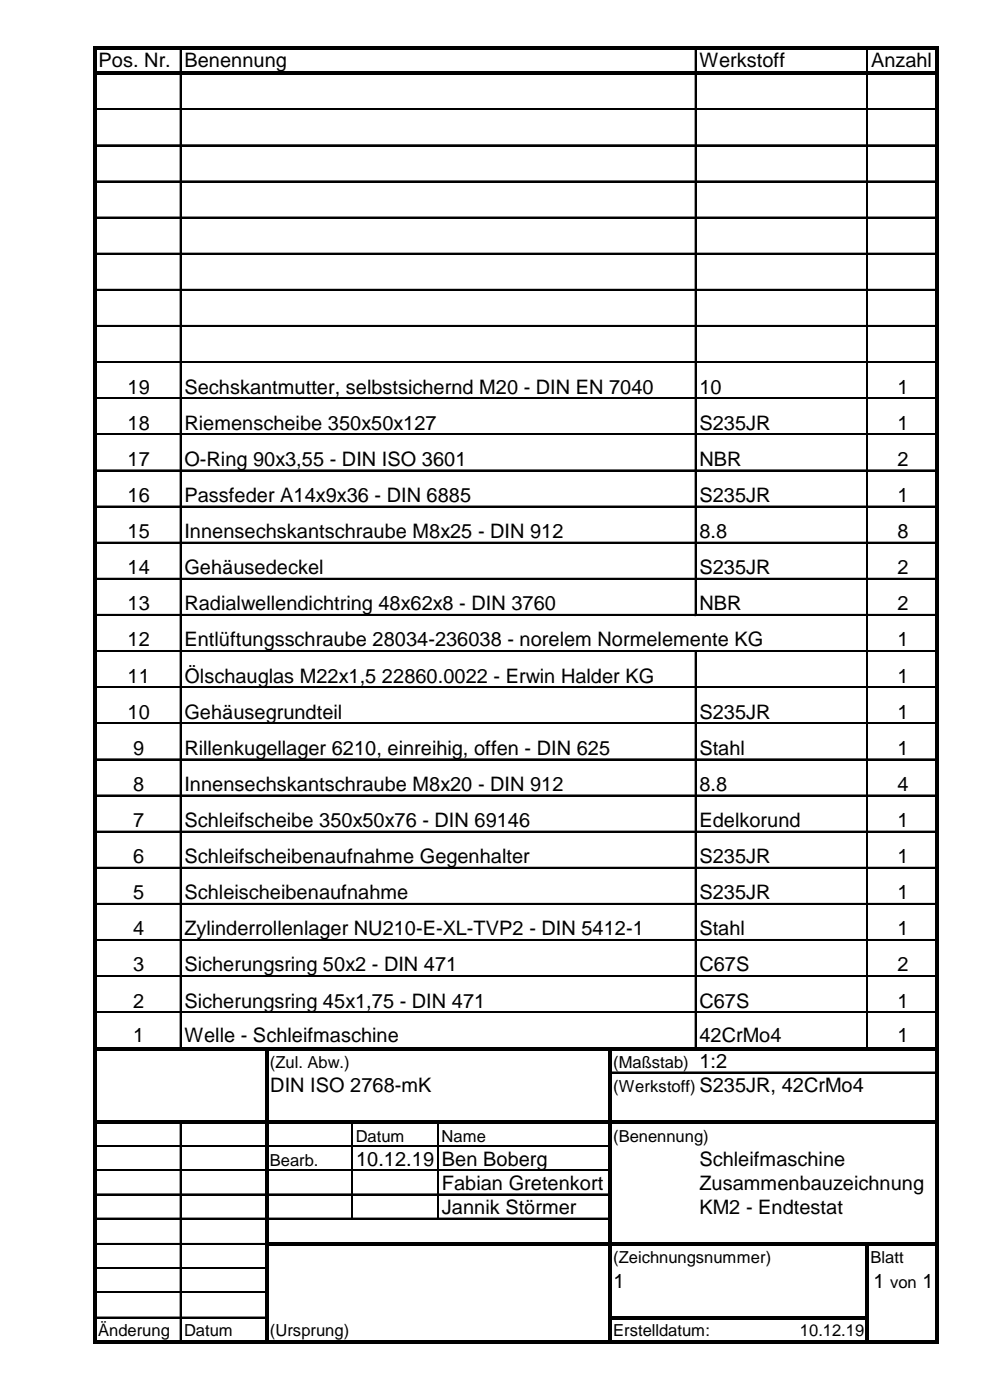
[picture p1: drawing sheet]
<svg xmlns="http://www.w3.org/2000/svg" width="210mm" height="297mm" viewBox="0 0 210 297" stroke-linecap="round" stroke-linejoin="round" font-family="sans-serif">
<defs><g id="words">
<g font-size="4.2">
<text x="20.9" y="14.2">Pos. Nr.</text>
<text x="39.1" y="14.2">Benennung</text>
<text x="148.4" y="14.2">Werkstoff</text>
<text x="184.8" y="14.2">Anzahl</text>
<text x="27.1" y="83.5">19</text>
<text x="39.1" y="83.5">Sechskantmutter, selbstsichernd M20 - DIN EN 7040</text>
<text x="148.4" y="83.5">10</text>
<text x="190.4" y="83.5">1</text>
<text x="27.1" y="91.2">18</text>
<text x="39.1" y="91.2">Riemenscheibe 350x50x127</text>
<text x="148.4" y="91.2">S235JR</text>
<text x="190.4" y="91.2">1</text>
<text x="27.1" y="98.8">17</text>
<text x="39.1" y="98.8">O-Ring 90x3,55 - DIN ISO 3601</text>
<text x="148.4" y="98.8">NBR</text>
<text x="190.4" y="98.8">2</text>
<text x="27.1" y="106.5">16</text>
<text x="39.1" y="106.5">Passfeder A14x9x36 - DIN 6885</text>
<text x="148.4" y="106.5">S235JR</text>
<text x="190.4" y="106.5">1</text>
<text x="27.1" y="114.1">15</text>
<text x="39.1" y="114.1">Innensechskantschraube M8x25 - DIN 912</text>
<text x="148.4" y="114.1">8.8</text>
<text x="190.4" y="114.1">8</text>
<text x="27.1" y="121.8">14</text>
<text x="39.1" y="121.8">Gehäusedeckel</text>
<text x="148.4" y="121.8">S235JR</text>
<text x="190.4" y="121.8">2</text>
<text x="27.1" y="129.5">13</text>
<text x="39.1" y="129.5">Radialwellendichtring 48x62x8 - DIN 3760</text>
<text x="148.4" y="129.5">NBR</text>
<text x="190.4" y="129.5">2</text>
<text x="27.1" y="137.1">12</text>
<text x="39.1" y="137.1">Entlüftungsschraube 28034-236038 - norelem Normelemente KG</text>
<text x="190.4" y="137.1">1</text>
<text x="27.1" y="144.8">11</text>
<text x="39.1" y="144.8">Ölschauglas M22x1,5 22860.0022 - Erwin Halder KG</text>
<text x="190.4" y="144.8">1</text>
<text x="27.1" y="152.5">10</text>
<text x="39.1" y="152.5">Gehäusegrundteil</text>
<text x="148.4" y="152.5">S235JR</text>
<text x="190.4" y="152.5">1</text>
<text x="28.2" y="160.1">9</text>
<text x="39.1" y="160.1">Rillenkugellager 6210, einreihig, offen - DIN 625</text>
<text x="148.4" y="160.1">Stahl</text>
<text x="190.4" y="160.1">1</text>
<text x="28.2" y="167.8">8</text>
<text x="39.1" y="167.8">Innensechskantschraube M8x20 - DIN 912</text>
<text x="148.4" y="167.8">8.8</text>
<text x="190.4" y="167.8">4</text>
<text x="28.2" y="175.5">7</text>
<text x="39.1" y="175.5">Schleifscheibe 350x50x76 - DIN 69146</text>
<text x="148.4" y="175.5">Edelkorund</text>
<text x="190.4" y="175.5">1</text>
<text x="28.2" y="183.1">6</text>
<text x="39.1" y="183.1">Schleifscheibenaufnahme Gegenhalter</text>
<text x="148.4" y="183.1">S235JR</text>
<text x="190.4" y="183.1">1</text>
<text x="28.2" y="190.8">5</text>
<text x="39.1" y="190.8">Schleischeibenaufnahme</text>
<text x="148.4" y="190.8">S235JR</text>
<text x="190.4" y="190.8">1</text>
<text x="28.2" y="198.4">4</text>
<text x="39.1" y="198.4">Zylinderrollenlager NU210-E-XL-TVP2 - DIN 5412-1</text>
<text x="148.4" y="198.4">Stahl</text>
<text x="190.4" y="198.4">1</text>
<text x="28.2" y="206.1">3</text>
<text x="39.1" y="206.1">Sicherungsring 50x2 - DIN 471</text>
<text x="148.4" y="206.1">C67S</text>
<text x="190.4" y="206.1">2</text>
<text x="28.2" y="213.8">2</text>
<text x="39.1" y="213.8">Sicherungsring 45x1,75 - DIN 471</text>
<text x="148.4" y="213.8">C67S</text>
<text x="190.4" y="213.8">1</text>
<text x="28.2" y="221.1">1</text>
<text x="39.1" y="221.1">Welle - Schleifmaschine</text>
<text x="148.4" y="221.1">42CrMo4</text>
<text x="190.4" y="221.1">1</text>
<text x="148.4" y="226.6">1:2</text>
<text x="57.3" y="231.7">DIN ISO 2768-mK</text>
<text x="148.4" y="231.7">S235JR, 42CrMo4</text>
<text x="75.5" y="247.3">10.12.19</text>
<text x="93.8" y="247.3">Ben Boberg</text>
<text x="148.4" y="247.3">Schleifmaschine</text>
<text x="93.8" y="252.4">Fabian Gretenkort</text>
<text x="93.8" y="257.5">Jannik Störmer</text>
<text x="148.4" y="252.4">Zusammenbauzeichnung</text>
<text x="148.4" y="257.5">KM2 - Endtestat</text>
<text x="130.2" y="273.2">1</text>
<text x="185.3" y="273.2">1</text>
<text x="195.7" y="273.2">1</text>
</g>
<g font-size="3.5">
<text x="57.3" y="226.6">(Zul. Abw.)</text>
<text x="130.1" y="226.6">(Maßstab)</text>
<text x="130.1" y="231.7">(Werkstoff)</text>
<text x="75.5" y="242.2">Datum</text>
<text x="93.7" y="242.2">Name</text>
<text x="130.1" y="242.2">(Benennung)</text>
<text x="57.3" y="247.3">Bearb.</text>
<text x="130.1" y="268">(Zeichnungsnummer)</text>
<text x="184.7" y="268">Blatt</text>
<text x="188.8" y="273.2">von</text>
<text x="20.8" y="283.3">Änderung</text>
<text x="39" y="283.3">Datum</text>
<text x="57.3" y="283.3">(Ursprung)</text>
<text x="130.1" y="283.3">Erstelldatum:</text>
<text x="169.7" y="283.3">10.12.19</text>
</g>
</g></defs>
<g fill="none" stroke="#000" stroke-width=".21">
<path d="M38.2 10.5v4.7M38.2 15.9v206.2M147.5 10.5v4.7M147.5 15.9v114.7M183.9 10.5v4.7M183.9 15.9v206.2M20.5 23.1h177.9M20.5 30.7h177.9M20.5 38.4h177.9M20.5 46h177.9M20.5 53.7h177.9M20.5 61.4h177.9"/>
<path d="M20.5 69h177.9M20.5 76.7h177.9M20.5 84.4h177.9M20.5 92h177.9M20.5 99.7h177.9M20.5 107.4h177.9M20.5 115h177.9M20.5 122.7h177.9M20.5 130.3h177.9M20.5 138h177.9M147.5 138.3v83.8M20.5 145.7h177.9"/>
<path d="M20.5 153.3h177.9M20.5 161h177.9M20.5 168.7h177.9M20.5 176.3h177.9M20.5 184h177.9M20.5 191.6h177.9M20.5 199.3h177.9M20.5 207h177.9M20.5 214.6h177.9M38.2 238.4v45.9M74.6 238.4v20.3M92.8 238.4v20.3"/>
<path d="M129.8 227.4h68.6M20.5 243h35.7M20.5 248.2h35.7M20.5 253.3h35.7M20.5 258.4h35.7M56.9 243h72.1M56.9 248.2h72.1M56.9 253.3h72.1M56.9 258.4h72.1M20.5 263.8h35.7M20.5 279.4h35.7M20.5 268.9h35.7"/>
<path d="M20.5 274h35.7"/>
</g>
<g fill="none" stroke="#000" stroke-width=".34">
<path d="M38.4 10.5v4.7M38.4 15.9v206.2M147.6 10.5v4.7M147.6 15.9v114.8M184 10.5v4.7M184 15.9v206.2M20.5 23.2h178M20.5 30.9h178M20.5 38.5h178M20.5 46.2h178M20.5 53.9h178M20.5 61.5h178"/>
<path d="M20.5 69.2h178M20.5 76.8h178M20.5 92.2h178M20.5 99.8h178M20.5 107.5h178M20.5 115.2h178M20.5 122.8h178M20.5 130.5h178M20.5 138.2h178M147.6 138.3v83.8M20.5 145.8h178M20.5 153.5h178"/>
<path d="M20.5 161.1h178M20.5 168.8h178M20.5 176.5h178M20.5 184.1h178M20.5 191.8h178M20.5 199.5h178M20.5 207.1h178M20.5 214.8h178M38.4 238.4v45.9M74.8 238.4v20.3M93 238.4v20.3M129.7 227.6h68.8"/>
<path d="M20.5 243.2h35.7M20.5 248.3h35.7M20.5 253.4h35.7M20.5 258.6h35.7M56.9 243.2h72.2M56.9 248.3h72.2M56.9 253.4h72.2M56.9 258.6h72.2M20.5 263.9h35.7M20.5 279.6h35.7M20.5 269.1h35.7M20.5 274.2h35.7"/>
</g>
<g fill="#000">
<path d="M20.5 9.8h178.6v.7h-178.6z" fill-rule="evenodd"/>
<path d="M20.5 15.2h178.6v.7h-178.6z" fill-rule="evenodd"/>
<path d="M20.5 222.1h178.6v.7h-178.6z" fill-rule="evenodd"/>
<path d="M20.5 237.7h178.6v.7h-178.6z" fill-rule="evenodd"/>
<path d="M56.9 263.6h142.2v.7h-142.2z" fill-rule="evenodd"/>
<path d="M129.7 279.2h54.7v.7h-54.7z" fill-rule="evenodd"/>
<path d="M19.8 9.8h.7v275.2h-.7z" fill-rule="evenodd"/>
<path d="M20.5 284.3h178.6v.7h-178.6z" fill-rule="evenodd"/>
<path d="M56.2 222.8h.7v62.2h-.7z" fill-rule="evenodd"/>
<path d="M129.1 222.8h.6v62.2h-.6z" fill-rule="evenodd"/>
<path d="M183.7 264.3h.7v20.7h-.7z" fill-rule="evenodd"/>
<path d="M198.5 10.5h.6v274.5h-.6z" fill-rule="evenodd"/>
</g>
<path d="M20.5 84.5h178" fill="none" stroke="#000" stroke-width=".35"/>
<use href="#words"/>
</svg>
